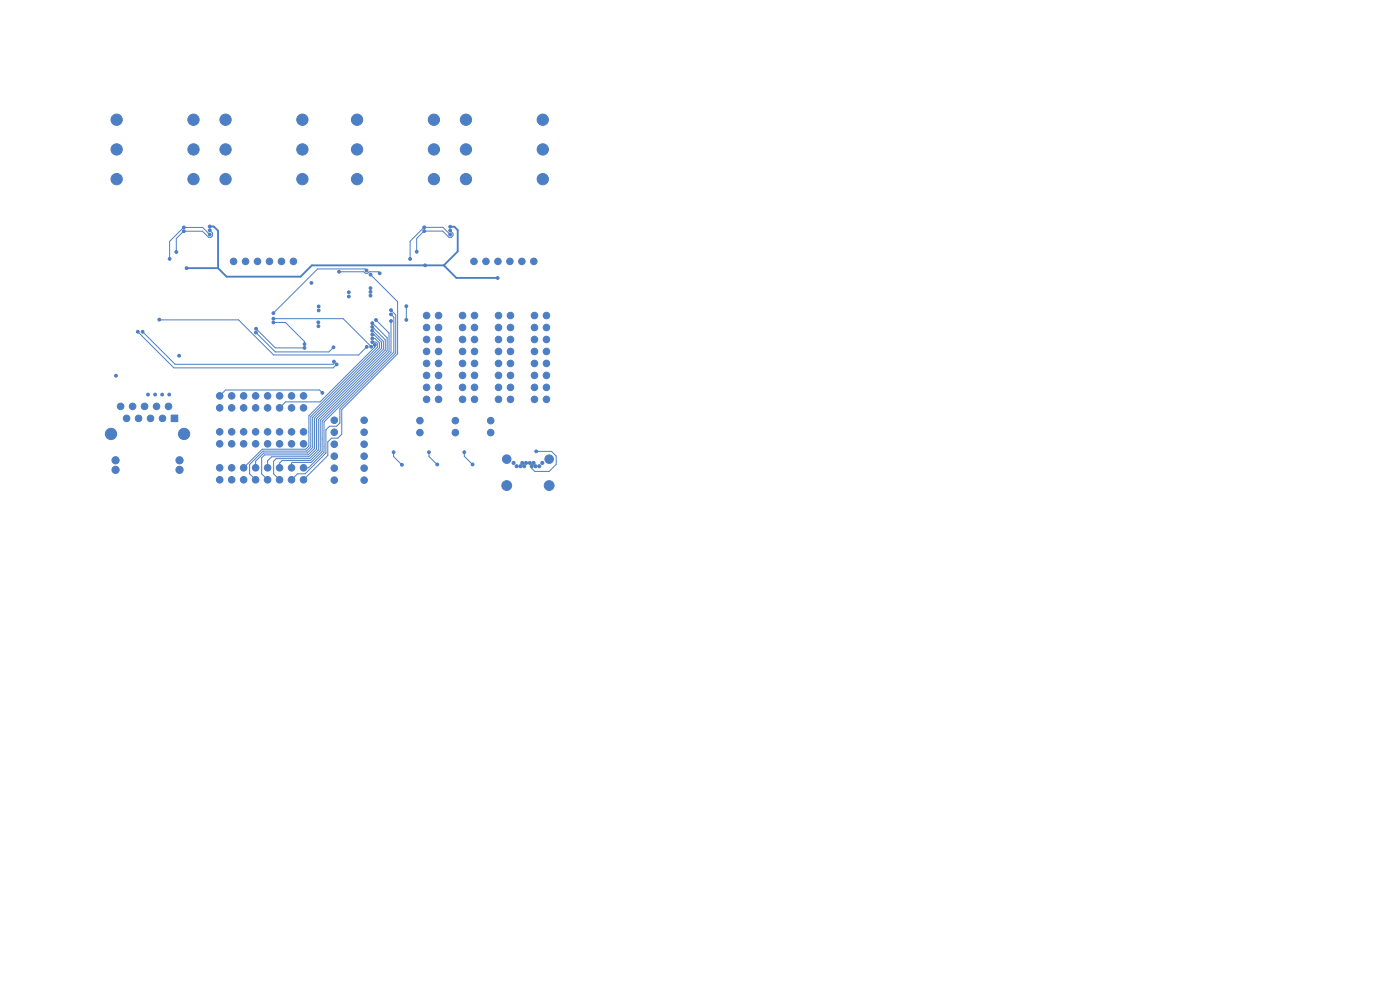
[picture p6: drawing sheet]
<svg xmlns="http://www.w3.org/2000/svg" width="297mm" height="210mm" viewBox="0 0 297 210" stroke-linecap="round" stroke-linejoin="round" font-family="sans-serif">
<g fill="#4d7fc4" stroke="#4d7fc4" stroke-width=".21">
<path d="M36.3 88.1h1.4v1.4h-1.4z"/>
<circle cx="35.7" cy="86.2" r=".7"/>
<circle cx="34.5" cy="88.7" r=".7"/>
<circle cx="33.2" cy="86.2" r=".7"/>
<circle cx="31.9" cy="88.7" r=".7"/>
<circle cx="30.7" cy="86.2" r=".7"/>
<circle cx="29.4" cy="88.7" r=".7"/>
<circle cx="28.1" cy="86.2" r=".7"/>
<circle cx="26.9" cy="88.7" r=".7"/>
<circle cx="25.6" cy="86.2" r=".7"/>
<circle cx="24.5" cy="97.6" r=".76"/>
<circle cx="24.5" cy="99.7" r=".76"/>
<circle cx="38.1" cy="97.6" r=".76"/>
<circle cx="38.1" cy="99.7" r=".76"/>
<circle cx="39.1" cy="92" r="1.2"/>
<circle cx="23.5" cy="92" r="1.2"/>
<circle cx="93" cy="66.9" r=".7"/>
<circle cx="90.5" cy="66.9" r=".7"/>
<circle cx="93" cy="69.5" r=".7"/>
<circle cx="90.5" cy="69.5" r=".7"/>
<circle cx="93" cy="72" r=".7"/>
<circle cx="90.5" cy="72" r=".7"/>
<circle cx="93" cy="74.6" r=".7"/>
<circle cx="90.5" cy="74.6" r=".7"/>
<circle cx="93" cy="77.1" r=".7"/>
<circle cx="90.5" cy="77.1" r=".7"/>
<circle cx="93" cy="79.6" r=".7"/>
<circle cx="90.5" cy="79.6" r=".7"/>
<circle cx="93" cy="82.2" r=".7"/>
<circle cx="90.5" cy="82.2" r=".7"/>
<circle cx="93" cy="84.7" r=".7"/>
<circle cx="90.5" cy="84.7" r=".7"/>
<circle cx="104.1" cy="89.2" r=".7"/>
<circle cx="104.1" cy="91.8" r=".7"/>
<circle cx="115.9" cy="66.9" r=".7"/>
<circle cx="113.4" cy="66.9" r=".7"/>
<circle cx="115.9" cy="69.5" r=".7"/>
<circle cx="113.4" cy="69.5" r=".7"/>
<circle cx="115.9" cy="72" r=".7"/>
<circle cx="113.4" cy="72" r=".7"/>
<circle cx="115.9" cy="74.6" r=".7"/>
<circle cx="113.4" cy="74.6" r=".7"/>
<circle cx="115.9" cy="77.1" r=".7"/>
<circle cx="113.4" cy="77.1" r=".7"/>
<circle cx="115.9" cy="79.6" r=".7"/>
<circle cx="113.4" cy="79.6" r=".7"/>
<circle cx="115.9" cy="82.2" r=".7"/>
<circle cx="113.4" cy="82.2" r=".7"/>
<circle cx="115.9" cy="84.7" r=".7"/>
<circle cx="113.4" cy="84.7" r=".7"/>
<circle cx="47.8" cy="25.4" r="1.2"/>
<circle cx="47.8" cy="38" r="1.2"/>
<circle cx="47.8" cy="31.7" r="1.2"/>
<circle cx="64.1" cy="25.4" r="1.2"/>
<circle cx="64.2" cy="38" r="1.2"/>
<circle cx="64.2" cy="31.7" r="1.2"/>
<circle cx="49.5" cy="55.4" r=".7"/>
<circle cx="52.1" cy="55.4" r=".7"/>
<circle cx="54.6" cy="55.4" r=".7"/>
<circle cx="57.2" cy="55.4" r=".7"/>
<circle cx="59.7" cy="55.4" r=".7"/>
<circle cx="62.2" cy="55.4" r=".7"/>
<circle cx="89.1" cy="89.2" r=".7"/>
<circle cx="89.1" cy="91.8" r=".7"/>
<circle cx="100.5" cy="55.4" r=".7"/>
<circle cx="103.1" cy="55.4" r=".7"/>
<circle cx="105.6" cy="55.4" r=".7"/>
<circle cx="108.2" cy="55.4" r=".7"/>
<circle cx="110.7" cy="55.4" r=".7"/>
<circle cx="113.2" cy="55.4" r=".7"/>
<circle cx="70.9" cy="101.8" r=".7"/>
<circle cx="70.9" cy="99.3" r=".7"/>
<circle cx="70.9" cy="96.8" r=".7"/>
<circle cx="70.9" cy="94.2" r=".7"/>
<circle cx="70.9" cy="91.7" r=".7"/>
<circle cx="70.9" cy="89.1" r=".7"/>
<circle cx="77.2" cy="101.8" r=".7"/>
<circle cx="77.2" cy="99.3" r=".7"/>
<circle cx="77.2" cy="96.8" r=".7"/>
<circle cx="77.2" cy="94.2" r=".7"/>
<circle cx="77.2" cy="91.7" r=".7"/>
<circle cx="77.2" cy="89.1" r=".7"/>
<circle cx="64.4" cy="86.5" r=".7"/>
<circle cx="64.4" cy="84" r=".7"/>
<circle cx="61.8" cy="86.5" r=".7"/>
<circle cx="61.8" cy="84" r=".7"/>
<circle cx="59.3" cy="86.5" r=".7"/>
<circle cx="59.3" cy="84" r=".7"/>
<circle cx="56.8" cy="86.5" r=".7"/>
<circle cx="56.8" cy="84" r=".7"/>
<circle cx="54.2" cy="86.5" r=".7"/>
<circle cx="54.2" cy="84" r=".7"/>
<circle cx="51.7" cy="86.5" r=".7"/>
<circle cx="51.7" cy="84" r=".7"/>
<circle cx="49.1" cy="86.5" r=".7"/>
<circle cx="49.1" cy="84" r=".7"/>
<circle cx="46.6" cy="86.5" r=".7"/>
<circle cx="46.6" cy="84" r=".7"/>
<circle cx="96.6" cy="89.2" r=".7"/>
<circle cx="96.6" cy="91.8" r=".7"/>
<circle cx="100.7" cy="66.9" r=".7"/>
<circle cx="98.1" cy="66.9" r=".7"/>
<circle cx="100.7" cy="69.5" r=".7"/>
<circle cx="98.1" cy="69.5" r=".7"/>
<circle cx="100.7" cy="72" r=".7"/>
<circle cx="98.1" cy="72" r=".7"/>
<circle cx="100.7" cy="74.6" r=".7"/>
<circle cx="98.1" cy="74.6" r=".7"/>
<circle cx="100.7" cy="77.1" r=".7"/>
<circle cx="98.1" cy="77.1" r=".7"/>
<circle cx="100.7" cy="79.6" r=".7"/>
<circle cx="98.1" cy="79.6" r=".7"/>
<circle cx="100.7" cy="82.2" r=".7"/>
<circle cx="98.1" cy="82.2" r=".7"/>
<circle cx="100.7" cy="84.7" r=".7"/>
<circle cx="98.1" cy="84.7" r=".7"/>
<circle cx="64.4" cy="101.8" r=".7"/>
<circle cx="64.4" cy="99.2" r=".7"/>
<circle cx="61.8" cy="101.8" r=".7"/>
<circle cx="61.8" cy="99.2" r=".7"/>
<circle cx="59.3" cy="101.8" r=".7"/>
<circle cx="59.3" cy="99.2" r=".7"/>
<circle cx="56.8" cy="101.8" r=".7"/>
<circle cx="56.8" cy="99.2" r=".7"/>
<circle cx="54.2" cy="101.8" r=".7"/>
<circle cx="54.2" cy="99.2" r=".7"/>
<circle cx="51.7" cy="101.8" r=".7"/>
<circle cx="51.7" cy="99.2" r=".7"/>
<circle cx="49.1" cy="101.8" r=".7"/>
<circle cx="49.1" cy="99.2" r=".7"/>
<circle cx="46.6" cy="101.8" r=".7"/>
<circle cx="46.6" cy="99.2" r=".7"/>
<circle cx="24.7" cy="25.4" r="1.2"/>
<circle cx="24.7" cy="38" r="1.2"/>
<circle cx="24.7" cy="31.7" r="1.2"/>
<circle cx="41" cy="25.4" r="1.2"/>
<circle cx="41.1" cy="38" r="1.2"/>
<circle cx="41.1" cy="31.7" r="1.2"/>
<circle cx="108.3" cy="66.9" r=".7"/>
<circle cx="105.8" cy="66.9" r=".7"/>
<circle cx="108.3" cy="69.5" r=".7"/>
<circle cx="105.8" cy="69.5" r=".7"/>
<circle cx="108.3" cy="72" r=".7"/>
<circle cx="105.8" cy="72" r=".7"/>
<circle cx="108.3" cy="74.6" r=".7"/>
<circle cx="105.8" cy="74.6" r=".7"/>
<circle cx="108.3" cy="77.1" r=".7"/>
<circle cx="105.8" cy="77.1" r=".7"/>
<circle cx="108.3" cy="79.6" r=".7"/>
<circle cx="105.8" cy="79.6" r=".7"/>
<circle cx="108.3" cy="82.2" r=".7"/>
<circle cx="105.8" cy="82.2" r=".7"/>
<circle cx="108.3" cy="84.7" r=".7"/>
<circle cx="105.8" cy="84.7" r=".7"/>
<circle cx="64.4" cy="94.1" r=".7"/>
<circle cx="64.4" cy="91.6" r=".7"/>
<circle cx="61.8" cy="94.1" r=".7"/>
<circle cx="61.8" cy="91.6" r=".7"/>
<circle cx="59.3" cy="94.1" r=".7"/>
<circle cx="59.3" cy="91.6" r=".7"/>
<circle cx="56.8" cy="94.1" r=".7"/>
<circle cx="56.8" cy="91.6" r=".7"/>
<circle cx="54.2" cy="94.1" r=".7"/>
<circle cx="54.2" cy="91.6" r=".7"/>
<circle cx="51.7" cy="94.1" r=".7"/>
<circle cx="51.7" cy="91.6" r=".7"/>
<circle cx="49.1" cy="94.1" r=".7"/>
<circle cx="49.1" cy="91.6" r=".7"/>
<circle cx="46.6" cy="94.1" r=".7"/>
<circle cx="46.6" cy="91.6" r=".7"/>
<circle cx="75.7" cy="25.4" r="1.2"/>
<circle cx="75.7" cy="38" r="1.2"/>
<circle cx="75.7" cy="31.7" r="1.2"/>
<circle cx="92" cy="25.4" r="1.2"/>
<circle cx="92" cy="38" r="1.2"/>
<circle cx="92" cy="31.7" r="1.2"/>
<circle cx="115" cy="98.2" r=".33"/>
<circle cx="114.4" cy="98.9" r=".33"/>
<circle cx="113.6" cy="98.9" r=".32"/>
<circle cx="113.2" cy="98.2" r=".32"/>
<circle cx="112.8" cy="98.9" r=".32"/>
<circle cx="112.4" cy="98.2" r=".33"/>
<circle cx="111.6" cy="98.2" r=".32"/>
<circle cx="111.2" cy="98.9" r=".32"/>
<circle cx="110.8" cy="98.2" r=".32"/>
<circle cx="110.4" cy="98.9" r=".33"/>
<circle cx="109.6" cy="98.9" r=".32"/>
<circle cx="108.9" cy="98.2" r=".33"/>
<circle cx="107.5" cy="97.4" r=".91"/>
<circle cx="107.5" cy="103" r="1.04"/>
<circle cx="116.5" cy="103" r="1.04"/>
<circle cx="116.5" cy="97.4" r=".91"/>
<circle cx="98.8" cy="25.4" r="1.2"/>
<circle cx="98.9" cy="38" r="1.2"/>
<circle cx="98.9" cy="31.7" r="1.2"/>
<circle cx="115.1" cy="25.4" r="1.2"/>
<circle cx="115.1" cy="38" r="1.2"/>
<circle cx="115.1" cy="31.7" r="1.2"/>
<circle cx="39.6" cy="56.9" r=".3"/>
<circle cx="44.5" cy="48" r=".3"/>
<circle cx="95.5" cy="48.1" r=".3"/>
<circle cx="105.6" cy="59" r=".3"/>
<circle cx="90.2" cy="56.3" r=".3"/>
<circle cx="113.8" cy="95.8" r=".3"/>
<circle cx="32.9" cy="83.7" r=".3"/>
<circle cx="31.4" cy="83.7" r=".3"/>
<circle cx="35.9" cy="83.7" r=".3"/>
<circle cx="34.4" cy="83.7" r=".3"/>
<circle cx="74" cy="62.9" r=".3"/>
<circle cx="78.6" cy="61.9" r=".3"/>
<circle cx="78.6" cy="62.7" r=".3"/>
<circle cx="78.6" cy="61.1" r=".3"/>
<circle cx="74" cy="62" r=".3"/>
<circle cx="85.3" cy="98.6" r=".3"/>
<circle cx="83.5" cy="95.9" r=".3"/>
<circle cx="91" cy="95.9" r=".3"/>
<circle cx="92.8" cy="98.5" r=".3"/>
<circle cx="98.5" cy="95.9" r=".3"/>
<circle cx="100.3" cy="98.5" r=".3"/>
<circle cx="24.6" cy="79.7" r=".3"/>
<circle cx="38" cy="75.5" r=".3"/>
<circle cx="77.8" cy="73.6" r=".3"/>
<circle cx="33.8" cy="67.8" r=".3"/>
<circle cx="88.4" cy="53.4" r=".3"/>
<circle cx="90" cy="49" r=".3"/>
<circle cx="95.5" cy="48.9" r=".3"/>
<circle cx="87" cy="54.9" r=".3"/>
<circle cx="90" cy="48.2" r=".3"/>
<circle cx="95.5" cy="49.7" r=".3"/>
<circle cx="71.9" cy="57.7" r=".3"/>
<circle cx="80.6" cy="58" r=".3"/>
<circle cx="86.2" cy="65" r=".3"/>
<circle cx="86.2" cy="67.9" r=".3"/>
<circle cx="36" cy="54.9" r=".3"/>
<circle cx="44.5" cy="49.7" r=".3"/>
<circle cx="39" cy="48.2" r=".3"/>
<circle cx="44.5" cy="48.9" r=".3"/>
<circle cx="39" cy="49" r=".3"/>
<circle cx="37.4" cy="53.4" r=".3"/>
<circle cx="71.4" cy="77.3" r=".3"/>
<circle cx="29.2" cy="70.4" r=".3"/>
<circle cx="70.9" cy="76.7" r=".3"/>
<circle cx="30.2" cy="70.4" r=".3"/>
<circle cx="77.7" cy="57.4" r=".3"/>
<circle cx="58" cy="66.4" r=".3"/>
<circle cx="58" cy="67.6" r=".3"/>
<circle cx="78.7" cy="73.6" r=".3"/>
<circle cx="70.7" cy="73.7" r=".3"/>
<circle cx="54.3" cy="70.5" r=".3"/>
<circle cx="64.6" cy="73.8" r=".3"/>
<circle cx="54.3" cy="69.7" r=".3"/>
<circle cx="64.6" cy="73" r=".3"/>
<circle cx="58" cy="68.4" r=".3"/>
<circle cx="79.5" cy="73.2" r=".3"/>
<circle cx="67.6" cy="69.2" r=".3"/>
<circle cx="66.1" cy="60" r=".3"/>
<circle cx="67.6" cy="65.8" r=".3"/>
<circle cx="67.5" cy="68.4" r=".3"/>
<circle cx="67.6" cy="65" r=".3"/>
<circle cx="79" cy="71.8" r=".3"/>
<circle cx="79" cy="72.6" r=".3"/>
<circle cx="79" cy="71" r=".3"/>
<circle cx="79" cy="70.2" r=".3"/>
<circle cx="79" cy="68.6" r=".3"/>
<circle cx="79" cy="69.4" r=".3"/>
<circle cx="79.8" cy="67.9" r=".3"/>
<circle cx="83" cy="68.1" r=".3"/>
<circle cx="82.9" cy="65.8" r=".3"/>
<circle cx="83" cy="66.7" r=".3"/>
<circle cx="78.6" cy="58.3" r=".3"/>
<circle cx="68.4" cy="83.3" r=".3"/>
</g>
<g fill="none" stroke="#4d7fc4" stroke-width=".21">
<path d="M39 49h.1M44.5 48.9l.6 .6v.5l-.4 .4h-.4l-1.3-1.3-4-.1-1.6 1.6v2.9M44.5 49.8l-1.5-1.6h-4l-3 3v3.7M71.9 57.7h5.3l.3 .3h.5l.3-.3h1.9l.3 .3M77.7 57.4l-.3-.3h-10l-9.4 9.3M78.6 58.3l5.8 5.7v11l-11.9 11.9v5.2l-.8 .9h-1.4l-.8 .8v2.8l-5.1 5.2M95.5 48.9l.6 .6v.5l-.4 .4h-.4l-1.4-1.4h-4l-1.5 1.6v2.8M95.5 49.8l-1.5-1.6h-4l-3 3v3.7M29.2 70.4l7.7 7.6h33.8l.7-.7M30.3 70.4l6.9 6.9h33.5l.1-.2v-.4M33.8 67.8l16.8 .1 7.4 7.4h18.1l1.7-1.7M54.3 70.5l4.1 4.2h11.4l.9-1"/>
<path d="M54.3 69.7l4.1 4.1h6.2M58 67.6h14.8l5.9 6M58 68.4h2.5l4.1 4.1v.5M71.4 77.3h.1M79 70.2l2.3 2.2v1.7l-14.6 14.6v6.4l-1.4 1.4h-9.2l-.6 .6v3.4l1.3 1.3M79 69.4l2.7 2.7v2.2l-14.6 14.6v6.4l-1.6 1.6h-7.9l-.8 .9v1.4M79 71.8h.5l1 1v1l-14.6 14.6v6.4l-.9 .9h-9.2l-2.9 2.8v2l1.3 1.3M79 71.8h.1M79 71h.3l1.6 1.6v1.3l-14.6 14.6v6.4l-1.1 1.2h-9.2l-1.8 1.7v1.4M79 68.6l3.1 3.1v2.7l-14.6 14.6v6.4l-1.8 1.9h-7.1l-.6 .5v2.7l1.3 1.3M79 72.6h.8l.3 .3v.7l-14.6 14.6v6.4l-.7 .7h-9.2l-3.9 3.9M79.5 73.2v.4l-11.6 11.7h-7.3l-1.3 1.2"/>
<path d="M79.8 67.9l2.7 2.7v4l-14.6 14.6v6.4l-2.1 2.1h-5.9l-.6 .5v1M82.9 65.8l1.1 1v8.1l-11.9 11.8v3l-.7 .7h-1.5l-.8 .8v4.9l-4.4 4.4h-1.6l-1.2 1.3M82.9 68.1v6.6l-14.6 14.6v6.5l-2.3 2.3h-4l-.1 .1v1M82.9 66.7l.7 .6v7.4l-14.9 14.8v6.4l-3.3 3.3h-1M86.2 65v2.9M86.2 67.9h.1M68.4 83.3l-.6-.6h-19.9l-1.3 1.3M83.5 95.9v1l1.8 1.7M85.1 98.5h.1M91 95.9v.9l1.8 1.7M98.5 95.9v.9l1.7 1.7M100.2 98.5h.1"/>
<path d="M113.7 95.8h3.3l1 1v1.7l-1.5 1.5h-3.1l-.6-.6v-.5"/>
</g>
<path d="M39.6 56.9h6.7M44.5 48.1h.8l1 .9v7.9M94.1 56.3h-27.9l-2.4 2.4h-15.7l-1.8-1.8M94.1 56.3l2.7 2.7h8.8M95.5 48.1h.9l.7 .7v4.5l-3 3" fill="none" stroke="#4d7fc4" stroke-width=".4"/>
</svg>
